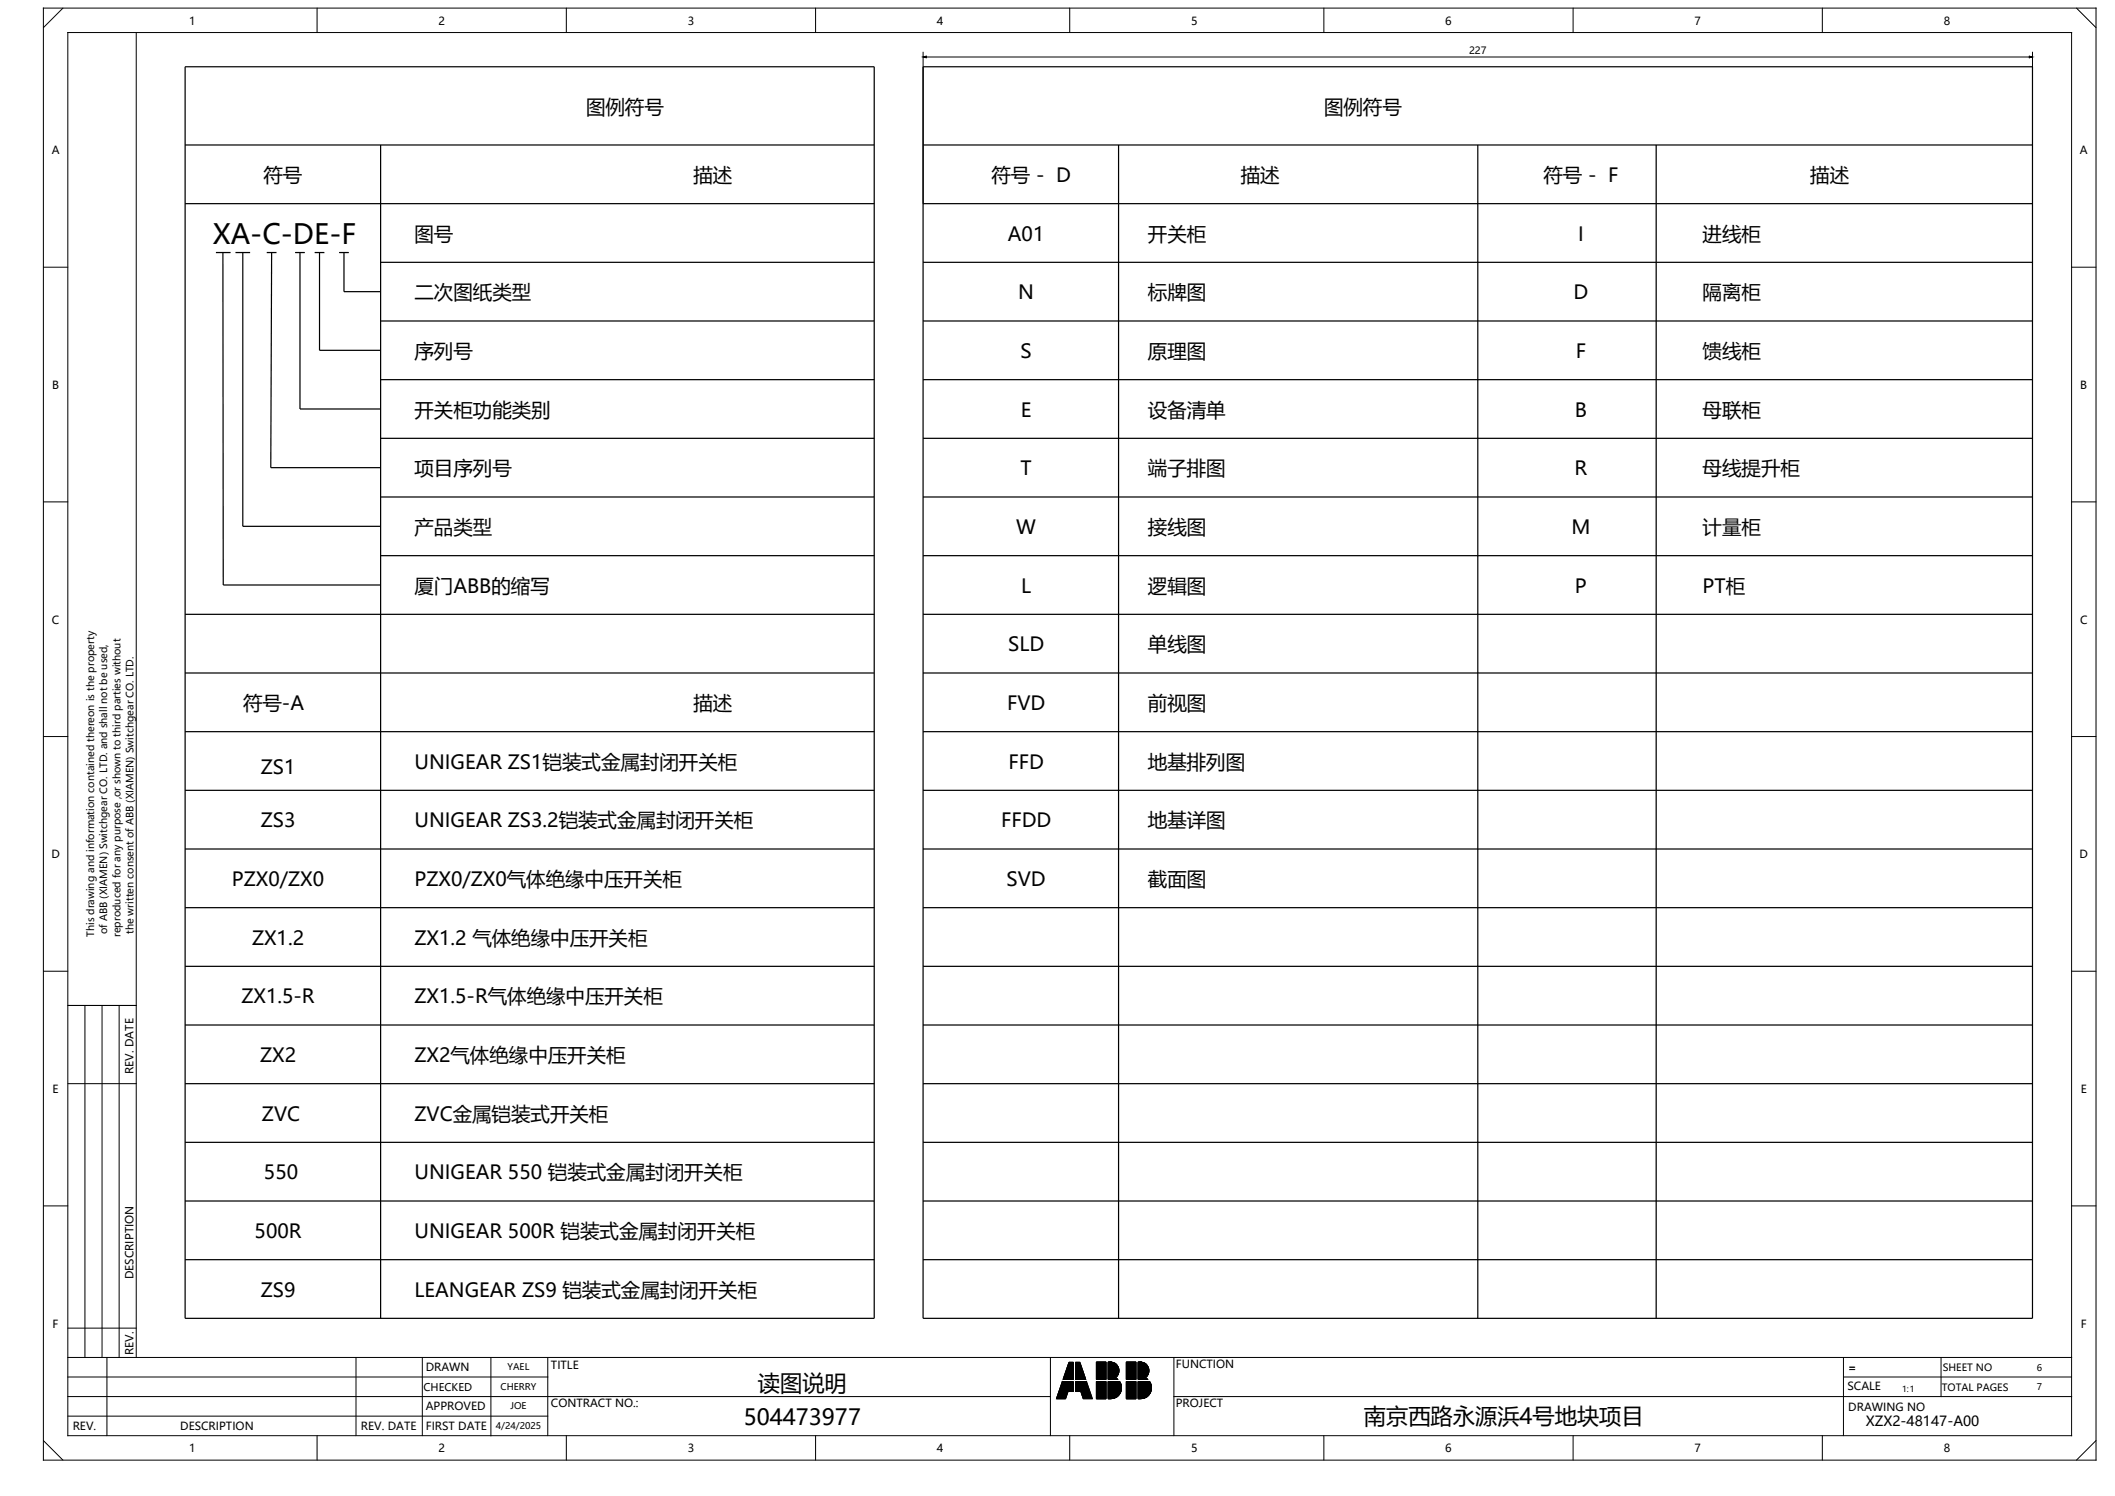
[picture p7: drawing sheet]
<svg xmlns="http://www.w3.org/2000/svg" width="297mm" height="210mm" viewBox="0 0 297 210" stroke-linecap="round" stroke-linejoin="round" font-family="sans-serif">
<defs><g id="words">
<text font-size="3.9" x="29.9" y="34.3">XA-C-DE-F</text>
<g font-size="3.1">
<text x="106.4" y="195.2">读图说明</text>
<text x="104.4" y="200">504473977</text>
<text x="191.5" y="199.9">南京西路永源浜4号地块项目</text>
</g>
<g font-size="2.7">
<text x="82.3" y="16">图例符号</text>
<text x="185.9" y="16">图例符号</text>
<text x="37" y="25.6">符号</text>
<text x="97.4" y="25.6">描述</text>
<text x="139.2" y="25.5">符号 - D</text>
<text x="174.2" y="25.6">描述</text>
<text x="216.7" y="25.5">符号 - F</text>
<text x="254.2" y="25.6">描述</text>
<text x="58.2" y="33.8">图号</text>
<text x="141.5" y="33.8">A01</text>
<text x="161.2" y="33.8">开关柜</text>
<text x="221.6" y="33.8">I</text>
<text x="239.1" y="33.8">进线柜</text>
<text x="143" y="42">N</text>
<text x="221" y="42">D</text>
<text x="58.2" y="42">二次图纸类型</text>
<text x="161.2" y="42">标牌图</text>
<text x="239.1" y="42">隔离柜</text>
<text x="58.2" y="50.3">序列号</text>
<text x="143.3" y="50.2">S</text>
<text x="161.2" y="50.3">原理图</text>
<text x="221.3" y="50.2">F</text>
<text x="239.1" y="50.3">馈线柜</text>
<text x="58.2" y="58.5">开关柜功能类别</text>
<text x="143.4" y="58.5">E</text>
<text x="161.2" y="58.5">设备清单</text>
<text x="221.1" y="58.5">B</text>
<text x="239.1" y="58.5">母联柜</text>
<text x="58.2" y="66.7">项目序列号</text>
<text x="143.3" y="66.7">T</text>
<text x="161.2" y="66.7">端子排图</text>
<text x="221.1" y="66.7">R</text>
<text x="239.1" y="66.7">母线提升柜</text>
<text x="58.2" y="75">产品类型</text>
<text x="142.7" y="74.9">W</text>
<text x="161.2" y="75">接线图</text>
<text x="220.7" y="74.9">M</text>
<text x="239.1" y="75">计量柜</text>
<text x="58.2" y="83.2">厦门ABB的缩写</text>
<text x="143.4" y="83.2">L</text>
<text x="161.2" y="83.2">逻辑图</text>
<text x="221.2" y="83.2">P</text>
<text x="239.1" y="83.2">PT柜</text>
<text x="141.6" y="91.4">SLD</text>
<text x="161.2" y="91.4">单线图</text>
<text x="34.1" y="99.6">符号-A</text>
<text x="97.4" y="99.7">描述</text>
<text x="141.4" y="99.6">FVD</text>
<text x="161.2" y="99.7">前视图</text>
<text x="58.2" y="107.9">UNIGEAR ZS1铠装式金属封闭开关柜</text>
<text x="141.6" y="107.9">FFD</text>
<text x="161.2" y="107.9">地基排列图</text>
<text x="36.6" y="108.6">ZS1</text>
<text x="36.6" y="116.1">ZS3</text>
<text x="58.2" y="116.1">UNIGEAR ZS3.2铠装式金属封闭开关柜</text>
<text x="140.6" y="116.1">FFDD</text>
<text x="161.2" y="116.1">地基详图</text>
<text x="32.6" y="124.4">PZX0/ZX0</text>
<text x="58.2" y="124.4">PZX0/ZX0气体绝缘中压开关柜</text>
<text x="141.4" y="124.4">SVD</text>
<text x="161.2" y="124.4">截面图</text>
<text x="35.4" y="132.6">ZX1.2</text>
<text x="58.2" y="132.6">ZX1.2 气体绝缘中压开关柜</text>
<text x="33.9" y="140.9">ZX1.5-R</text>
<text x="58.2" y="140.9">ZX1.5-R气体绝缘中压开关柜</text>
<text x="36.5" y="149.1">ZX2</text>
<text x="58.2" y="149.1">ZX2气体绝缘中压开关柜</text>
<text x="36.8" y="157.3">ZVC</text>
<text x="58.2" y="157.3">ZVC金属铠装式开关柜</text>
<text x="37.1" y="165.6">550</text>
<text x="58.2" y="165.6">UNIGEAR 550 铠装式金属封闭开关柜</text>
<text x="35.8" y="173.8">500R</text>
<text x="58.2" y="173.8">UNIGEAR 500R 铠装式金属封闭开关柜</text>
<text x="36.6" y="182">ZS9</text>
<text x="58.2" y="182">LEANGEAR ZS9 铠装式金属封闭开关柜</text>
</g>
<text font-size="2" x="262" y="200.2">XZX2-48147-A00</text>
<g font-size="1.6">
<text x="26.6" y="3.5">1</text>
<text x="61.6" y="3.5">2</text>
<text x="96.6" y="3.5">3</text>
<text x="131.6" y="3.5">4</text>
<text x="167.3" y="3.5">5</text>
<text x="202.9" y="3.5">6</text>
<text x="237.9" y="3.5">7</text>
<text x="272.9" y="3.5">8</text>
<text x="7.3" y="21.7">A</text>
<text x="292.1" y="21.7">A</text>
<text x="7.3" y="54.6">B</text>
<text x="292.1" y="54.6">B</text>
<text x="7.3" y="87.5">C</text>
<text x="292.1" y="87.5">C</text>
<text x="7.2" y="120.5">D</text>
<text x="292" y="120.5">D</text>
<text x="7.4" y="153.4">E</text>
<text x="18.7" y="150.7" transform="rotate(-90 18.7 150.7)">REV. DATE</text>
<text x="292.2" y="153.4">E</text>
<text x="18.7" y="179.6" transform="rotate(-90 18.7 179.6)">DESCRIPTION</text>
<text x="7.4" y="186.4">F</text>
<text x="18.7" y="190.2" transform="rotate(-90 18.7 190.2)">REV.</text>
<text x="165.1" y="192">FUNCTION</text>
<text x="292.2" y="186.4">F</text>
<text x="59.8" y="192.5">DRAWN</text>
<text x="59.8" y="198">APPROVED</text>
<text x="77.4" y="192.2">TITLE</text>
<text x="77.4" y="197.5">CONTRACT NO.:</text>
<text x="165.1" y="197.5">PROJECT</text>
<text x="259.4" y="195.1">SCALE</text>
<text x="259.6" y="192.5">=</text>
<text x="10.2" y="200.8">REV.</text>
<text x="25.3" y="200.8">DESCRIPTION</text>
<text x="26.6" y="203.9">1</text>
<text x="50.7" y="200.8">REV. DATE</text>
<text x="59.8" y="200.7">FIRST DATE</text>
<text x="61.6" y="203.9">2</text>
<text x="96.6" y="203.9">3</text>
<text x="131.6" y="203.9">4</text>
<text x="167.3" y="203.9">5</text>
<text x="202.9" y="203.9">6</text>
<text x="237.9" y="203.9">7</text>
<text x="259.6" y="198">DRAWING NO</text>
<text x="272.9" y="203.9">8</text>
</g>
<text font-size="1.5" x="59.5" y="195.2">CHECKED</text>
<g font-size="1.4">
<text x="206.3" y="7.6">227</text>
<text x="13.2" y="131.5" transform="rotate(-90 13.2 131.5)">This drawing and information contained thereon is the property</text>
<text x="15.1" y="131.1" transform="rotate(-90 15.1 131.1)">of ABB (XIAMEN) Switchgear CO. LTD. and shall not be used,</text>
<text x="16.9" y="131.5" transform="rotate(-90 16.9 131.5)">reproduced for any purpose ,or shown to third parties without</text>
<text x="18.8" y="131.1" transform="rotate(-90 18.8 131.1)">the written consent of ABB (XIAMEN) Switchgear CO. LTD.</text>
<text x="272.7" y="195.3">TOTAL PAGES</text>
<text x="272.8" y="192.5">SHEET NO</text>
</g>
<g font-size="1.3">
<text x="70.3" y="195.1">CHERRY</text>
<text x="71.3" y="192.3">YAEL</text>
<text x="71.7" y="197.8">JOE</text>
<text x="286" y="192.4">6</text>
<text x="286" y="195.2">7</text>
<text x="69.6" y="200.6">4/24/2025</text>
</g>
<text font-size="1.2" x="267.1" y="195.4">1:1</text>
</g></defs>
<g fill="none" stroke="#000" stroke-width=".14">
<path d="M6.1 1.1h288.2v203.9h-288.2zM8.8 1.1l-2.7 2.8M9.5 4.6h281.4v196.9h-281.4zM19.1 4.6v186M44.5 1.1v3.5M79.5 1.1v3.5M114.5 1.1v3.5M129.6 8l.5-.1v.2zM129.6 7.3v21.3M130 8h155.1M150.2 1.1v3.5M185.9 1.1v3.5"/>
<path d="M220.9 1.1v3.5M255.9 1.1v3.5M285 7.9l.4 .1-.4 .1zM285.4 7.3v21.3M291.6 1.1l2.7 2.8M6.1 37.5h3.4M290.9 37.5h3.4M6.1 70.5h3.4M290.9 70.5h3.4M6.1 103.4h3.4M290.9 103.4h3.4M6.1 136.3h3.4"/>
<path d="M290.9 136.3h3.4M9.5 141.1h9.6M9.5 152.1h9.6M11.9 141.1v49.5M14.3 141.1v49.5M16.7 141.1v49.5M6.1 169.3h3.4M290.9 169.3h3.4M9.5 198.8h67.4M9.5 196h138M9.5 193.3h67.4M9.5 190.6h281.4"/>
<path d="M9.5 186.4h9.6M15 190.6v10.9M50 190.6v10.9M59.3 190.6v10.9M68.9 190.6v11M76.9 190.6v10.9M147.5 190.6v10.9M149.2 194l-.8 2.3h1.2l.4-1M149.2 194h1.5v1.3h-.7M149.2 194l.8 1.3M150.1 191.2h.6v2.4h-1.4zM151 191.2h.6l.9 2.4h-1.5z"/>
<path d="M152.6 194l.8 2.3h-1.3l-.3-1M152.6 194h-1.6v1.3h.8M152.6 194l-.8 1.3M154 191.2h1.3v2.4h-1.3zM154 193.9h1.3v2.4h-1.3zM155.6 194h1.6M155.6 191.2h.6M155.6 192.6h1.5M155.6 191.7h1.3M155.6 191.8h1.4M155.6 191.9h1.4M155.6 192h1.5"/>
<path d="M155.6 192.1h1.5M155.6 192.2h1.5M155.6 192.3h1.5M155.6 192.7h1.5M155.6 192.8h1.5M155.6 192.8h1.4M155.6 192.9h1.4M155.6 193h1.4M155.6 193.1h1.3M155.6 191.6h1.2M155.6 191.4h.9M155.6 191.4h1"/>
<path d="M155.6 191.5h1.1M155.6 191.3h.8M155.6 193.2h1.2M155.6 195.2h1.8M155.6 194.3h1.8M155.6 194.4h1.8M155.6 194.1h1.7M155.6 194.2h1.7M155.6 194.2h1.8M155.6 193.5h1.2M155.6 194h1.7M155.6 194.5h1.8"/>
<path d="M155.6 194.5h1.9M155.6 194.6h1.9M155.6 194.7h1.9M155.6 194.8h1.9M155.6 194.9h1.9M155.6 195h1.9M155.6 195.1h1.9M155.6 195.5h1.7M155.6 195.6h1.7M155.6 195.6h1.6M155.6 195.7h1.6M155.6 195.8h1.5"/>
<path d="M155.6 195.9h1.5M155.6 195.9h1.4M155.6 196h1.3M155.6 196.1h1.2M155.6 195.3h1.8M155.6 195.4h1.8M155.6 193.3h1.2M155.6 193.3h1.1M155.6 193.4h1M155.6 193.5h1.1M155.6 196.1h1.1M155.6 196.2h1"/>
<path d="M155.6 196.3h.8M155.6 192.4h1.5M155.6 192.5h1.5M155.9 191.2a1.2 1.2 0 0 1 1.2 .9 1.2 1.2 0 0 1-.5 1.3M155.9 191.2h.1M155.9 191.2h-.3v2.4h1.3M155.9 191.2h.3M156.2 191.2l.2 .1M156.4 191.3l.1 .1M156.4 196.3h-.5M156.5 191.4h.1M156.6 193.4l.1 .1"/>
<path d="M156.6 196.2l-.2 .1M156.6 193.4l.3 .2M156.6 191.4l.1 .1M156.7 193.3l-.1 .1M156.7 193.5h.1M156.7 196.1l-.1 .1M156.7 191.5l.1 .1M156.8 193.3h-.1M156.8 191.6l.1 .1M156.8 193.5l.1 .1M156.8 196.1h-.1M156.8 193.2v.1"/>
<path d="M156.9 191.7h.1M156.9 193.1l-.1 .1M156.9 191.7l.1 .1M156.9 196l-.1 .1M156.9 193.1h.1M157 191.8v.1M157 193l-.1 .1M157 191.9h.1M157 195.9l-.1 .1M157 192.9v.1M157 191.9l.1 .1M157 192.8v.1"/>
<path d="M157.1 192v.1M157.1 192.8h-.1M157.1 195.9h-.1M157.1 192.1h.1M157.1 192.7v.1M157.1 192.1v.1M157.1 192.6v.1M157.1 192.2v.1M157.1 192.6h.1M157.1 192.3v.1M157.1 192.5v.1M157.1 192.4h.1"/>
<path d="M157.1 192.4v.1M157.1 195.8v.1M157.2 195.7l-.1 .1M157.2 193.9a1.54 1.54 0 0 1-1.3 2.4M157.2 193.9h-1.6v2.4h.3M157.2 193.9v.1M157.2 194h.1M157.2 195.6v.1M157.3 194v.1M157.3 195.6h-.1M157.3 194.1v.1M157.3 195.5v.1"/>
<path d="M157.3 194.2h.1M157.4 195.4l-.1 .1M157.4 194.2v.1M157.4 195.4h.1M157.4 194.3v.1M157.4 195.3v.1M157.4 194.4v.1M157.4 195.2v.1M157.4 194.5h.1M157.4 195.2h.1M157.5 194.5v.1M157.5 195.1l-.1 .1"/>
<path d="M157.5 194.6v.1M157.5 195v.1M157.5 194.7h.1M157.5 194.9v.1M157.5 194.7v.1M157.5 194.9h.1M157.5 194.8v.1M158.2 191.2h1.3v2.4h-1.3zM158.2 193.9h1.3v2.4h-1.3zM159.8 194h1.6M159.8 191.2h.6M159.8 192.6h1.5"/>
<path d="M159.8 191.7h1.3M159.8 191.8h1.4M159.8 191.9h1.4M159.8 192h1.5M159.8 192.1h1.5M159.8 192.2h1.5M159.8 192.3h1.5M159.8 192.7h1.5M159.8 192.8h1.5M159.8 192.8h1.4M159.8 192.9h1.4M159.8 193h1.4"/>
<path d="M159.8 193.1h1.3M159.8 191.6h1.2M159.8 191.4h.9M159.8 191.4h1M159.8 191.5h1.1M159.8 191.3h.8M159.8 193.2h1.2M159.8 195.2h1.9M159.8 195.2h1.8M159.8 194.3h1.8M159.8 194.4h1.8M159.8 194.1h1.7"/>
<path d="M159.8 194.2h1.8M159.8 193.5h1.2M159.8 194h1.7M159.8 194.5h1.9M159.8 194.6h1.9M159.8 194.7h1.9M159.8 194.8h1.9M159.8 194.9h1.9M159.8 195h1.9M159.8 195.1h1.9M159.8 195.5h1.7M159.8 195.6h1.7"/>
<path d="M159.8 195.6h1.6M159.8 195.7h1.6M159.8 195.8h1.5M159.8 195.9h1.5M159.8 195.9h1.4M159.8 196h1.3M159.8 196.1h1.2M159.8 195.3h1.8M159.8 195.4h1.8M159.8 193.3h1.2M159.8 193.3h1.1M159.8 193.4h1"/>
<path d="M159.8 193.5h1.1M159.8 196.1h1.1M159.8 196.2h1M159.8 196.3h.8M159.8 192.4h1.5M159.8 192.5h1.5M160.1 191.2a1.2 1.2 0 0 1 1.2 .9 1.2 1.2 0 0 1-.5 1.3M160.1 191.2h.1M160.1 191.2h-.3v2.4h1.3M160.1 191.2h.3M160.4 191.2l.2 .1M160.6 191.3l.1 .1"/>
<path d="M160.6 196.3h-.4M160.7 191.4h.1M160.8 193.4l.1 .1M160.8 196.2l-.2 .1M160.8 193.4l.3 .2M160.8 191.4l.1 .1M160.9 193.3l-.1 .1M160.9 193.5h.1M160.9 196.1l-.1 .1M160.9 191.5l.1 .1M161 193.3h-.1M161 191.6l.1 .1"/>
<path d="M161 193.5l.1 .1M161 196.1h-.1M161 193.2v.1M161.1 191.7h.1M161.1 193.1l-.1 .1M161.1 191.7l.1 .1M161.1 196l-.1 .1M161.1 193.1h.1M161.2 191.8v.1M161.2 193l-.1 .1M161.2 191.9h.1M161.2 195.9l-.1 .1"/>
<path d="M161.2 192.9v.1M161.2 191.9l.1 .1M161.2 192.8v.1M161.3 192v.1M161.3 192.8h-.1M161.3 195.9h-.1M161.3 192.1h.1M161.3 192.7v.1M161.3 192.1v.1M161.3 192.6v.1M161.3 192.2v.1M161.3 192.6h.1"/>
<path d="M161.3 192.3v.1M161.3 192.5v.1M161.3 192.4h.1M161.3 192.4v.1M161.3 195.8v.1M161.4 195.7l-.1 .1M161.4 193.9a1.54 1.54 0 0 1-1.2 2.4M161.4 193.9h-1.6v2.4h.4M161.4 193.9v.1M161.4 194h.1M161.4 195.6v.1M161.5 194v.1"/>
<path d="M161.5 195.6h-.1M161.5 194.1l.1 .1M161.5 195.5v.1M161.6 194.2h.1M161.6 195.4l-.1 .1M161.6 194.2v.1M161.6 195.4h.1M161.6 194.3v.1M161.6 195.3v.1M161.6 194.4l.1 .1M161.6 195.2v.1M161.7 194.5h.1"/>
<path d="M161.7 195.2h-.1M161.7 194.5v.1M161.7 195.1v.1M161.7 194.6v.1M161.7 195v.1M161.7 194.9v.1M161.7 194.7h.1M161.7 194.9h.1M161.7 194.7v.1M161.7 194.8v.1M164.8 196h126.1M164.8 190.6v10.9"/>
<path d="M258.9 193.3h32M258.9 190.6v10.9M272.6 190.6v5.4M6.1 202.2l2.7 2.8M44.5 201.5v3.5M79.5 201.5v3.5M114.5 201.5v3.5M150.2 201.5v3.5M185.9 201.5v3.5M220.9 201.5v3.5M255.9 201.5v3.5M294.3 202.2l-2.7 2.8"/>
</g>
<g fill="#000" stroke="#000" stroke-width=".14">
<path d="M129.6 8l.5-.1v.2zM285 7.9l.4 .1-.4 .1zM149.2 194h1.5v1.3h-.7zM149.2 194l.8 1.3-.4 1h-1.2zM150.1 191.2h.6v2.4h-1.4zM151 191.2h.6l.9 2.4h-1.5zM151 194h1.6l-.8 1.3h-.8zM152.6 194l.8 2.3h-1.3l-.3-1zM154 191.2h1.3v2.4h-1.3zM154 193.9h1.3v2.4h-1.3zM155.6 192.6h1.5zM155.6 191.7l1.4 .1z"/>
<path d="M155.6 191.8l1.4 .1zM155.6 191.9h1.4zM155.6 191.9l1.5 .1zM155.6 192l1.5 .1zM155.6 192.1h1.5zM155.6 192.1l1.5 .1zM155.6 192.2l1.5 .1zM155.6 191.7h1.3zM155.6 192.7h1.5zM155.6 192.8h1.5zM155.6 192.8h1.4zM155.6 192.9h1.4z"/>
<path d="M155.6 193h1.4zM155.6 191.6l1.3 .1zM155.6 191.4h1zM155.6 191.4l1.1 .1zM155.6 191.5l1.2 .1zM155.6 191.2h.6zM155.6 191.2l.8 .1zM155.6 191.3l.9 .1zM155.6 193.1h1.3zM155.6 195.2h1.8zM155.6 194.3l1.8 .1zM155.6 194.1l1.7 .1z"/>
<path d="M155.6 194.2h1.8zM155.6 194.2l1.8 .1zM155.6 193.5h1.2l.1 .1h-1.3zM155.6 193.9l1.6 .1zM155.6 194h1.7zM155.6 194l1.7 .1zM155.6 194.4l1.8 .1zM155.6 194.5h1.9zM155.6 194.5l1.9 .1zM155.6 194.6l1.9 .1zM155.6 194.7h1.9zM155.6 194.7l1.9 .1z"/>
<path d="M155.6 194.8h1.9zM155.6 194.9h1.9zM155.6 195h1.9zM155.6 195.1h1.9zM155.6 195.5h1.7zM155.6 195.6h1.7zM155.6 195.6h1.6zM155.6 195.7h1.6zM155.6 195.8h1.5zM155.6 195.9h1.5zM155.6 195.9h1.4zM155.6 196h1.3z"/>
<path d="M155.6 195.3h1.8zM155.6 195.4h1.8zM155.6 193.2h1.2zM155.6 193.3h1.2zM155.6 193.3h1.1zM155.6 193.4l1.1 .1zM155.6 193.5h1.2zM155.6 196.1h1.2zM155.6 196.1h1.1zM155.6 196.2h1zM155.6 196.3h.8zM155.6 192.3l1.5 .1z"/>
<path d="M155.6 192.4h1.5zM155.6 192.5h1.5zM158.2 191.2h1.3v2.4h-1.3zM158.2 193.9h1.3v2.4h-1.3zM159.8 195.2h1.9zM159.8 194h1.7zM159.8 194.3l1.8 .1zM159.8 194.2l1.8 .1zM159.8 194.2h1.8zM159.8 194.1l1.8 .1zM159.8 194l1.7 .1zM159.8 195.1h1.9z"/>
<path d="M159.8 195h1.9zM159.8 194.9h1.9zM159.8 194.8h1.9zM159.8 194.7l1.9 .1zM159.8 194.7h1.9zM159.8 194.6l1.9 .1zM159.8 194.5l1.9 .1zM159.8 194.5h1.9zM159.8 194.4l1.9 .1zM159.8 195.6h1.7zM159.8 195.5h1.7zM159.8 195.4h1.8z"/>
<path d="M159.8 195.3h1.8zM159.8 195.2h1.8zM159.8 193.1h1.3zM159.8 193.5h1.2l.1 .1h-1.3zM159.8 193.5h1.2zM159.8 193.4l1.1 .1zM159.8 193.3h1.1zM159.8 193.3h1.2zM159.8 193.2h1.2zM159.8 195.9h1.4zM159.8 196.3h.8zM159.8 196.2h1z"/>
<path d="M159.8 196.1h1.1zM159.8 196.1h1.2zM159.8 196h1.3zM159.8 193.9l1.6 .1zM159.8 195.9h1.5zM159.8 195.8h1.5zM159.8 195.7h1.6zM159.8 195.6h1.6zM159.8 191.9h1.4zM159.8 191.8l1.4 .1zM159.8 191.7l1.4 .1zM159.8 191.2l.8 .1z"/>
<path d="M159.8 191.2h.6zM159.8 191.6l1.3 .1zM159.8 191.5l1.2 .1zM159.8 191.4l1.1 .1zM159.8 191.4h1zM159.8 191.7h1.3zM159.8 191.3l.9 .1zM159.8 193h1.4zM159.8 192.9h1.4zM159.8 192.8h1.4zM159.8 192.6h1.5zM159.8 192.2l1.5 .1z"/>
<path d="M159.8 192.1l1.5 .1zM159.8 192.1h1.5zM159.8 192.3l1.5 .1zM159.8 192.5h1.5zM159.8 192.4h1.5zM159.8 192l1.5 .1zM159.8 192.7h1.5zM159.8 192.8h1.5zM159.8 191.9l1.5 .1z"/>
</g>
<g fill="none" stroke="#000" stroke-width=".17">
<path d="M26 9.4h96.8v175.7h-96.8zM129.6 9.4h155.8v175.7h-155.8zM26 20.4h96.8M26 28.6h96.8M30.3 35.5h2.1M31.3 35.5v46.6h22.1M33.1 35.5h2M34.1 35.5v38.4h19.3M37.5 35.5h1.3M38.1 35.5l-.1 30.1h15.4M41.4 35.5h1.4M42.1 35.5v21.9h11.3"/>
<path d="M44.2 35.5h1.4M44.9 35.5v13.7h8.5M47.6 35.5h1.4M48.3 35.5v5.4h5.1M53.4 20.4v164.7M53.4 36.8h69.4M129.6 20.4h155.8M129.6 28.6h155.8M129.6 36.8h155.8M157.1 20.4v164.7M207.5 20.4v164.7M232.6 20.4v164.7"/>
<path d="M53.4 45.1h69.4M53.4 53.3h69.4M129.6 45.1h155.8M129.6 53.3h155.8M53.4 61.5h69.4M53.4 69.8h69.4M53.4 78h69.4M129.6 61.5h155.8M129.6 69.8h155.8M129.6 78h155.8M26 86.2h96.8M26 94.5h96.8"/>
<path d="M129.6 86.2h155.8M129.6 94.5h155.8M26 110.9h96.8M26 119.2h96.8M26 102.7h96.8M129.6 110.9h155.8M129.6 119.2h155.8M129.6 102.7h155.8M26 135.6h96.8M26 127.4h96.8M129.6 135.6h155.8M129.6 127.4h155.8"/>
<path d="M26 143.9h96.8M26 152.1h96.8M129.6 143.9h155.8M129.6 152.1h155.8M26 160.4h96.8M26 168.6h96.8M26 176.8h96.8M129.6 160.4h155.8M129.6 168.6h155.8M129.6 176.8h155.8"/>
</g>
<use href="#words"/>
</svg>
